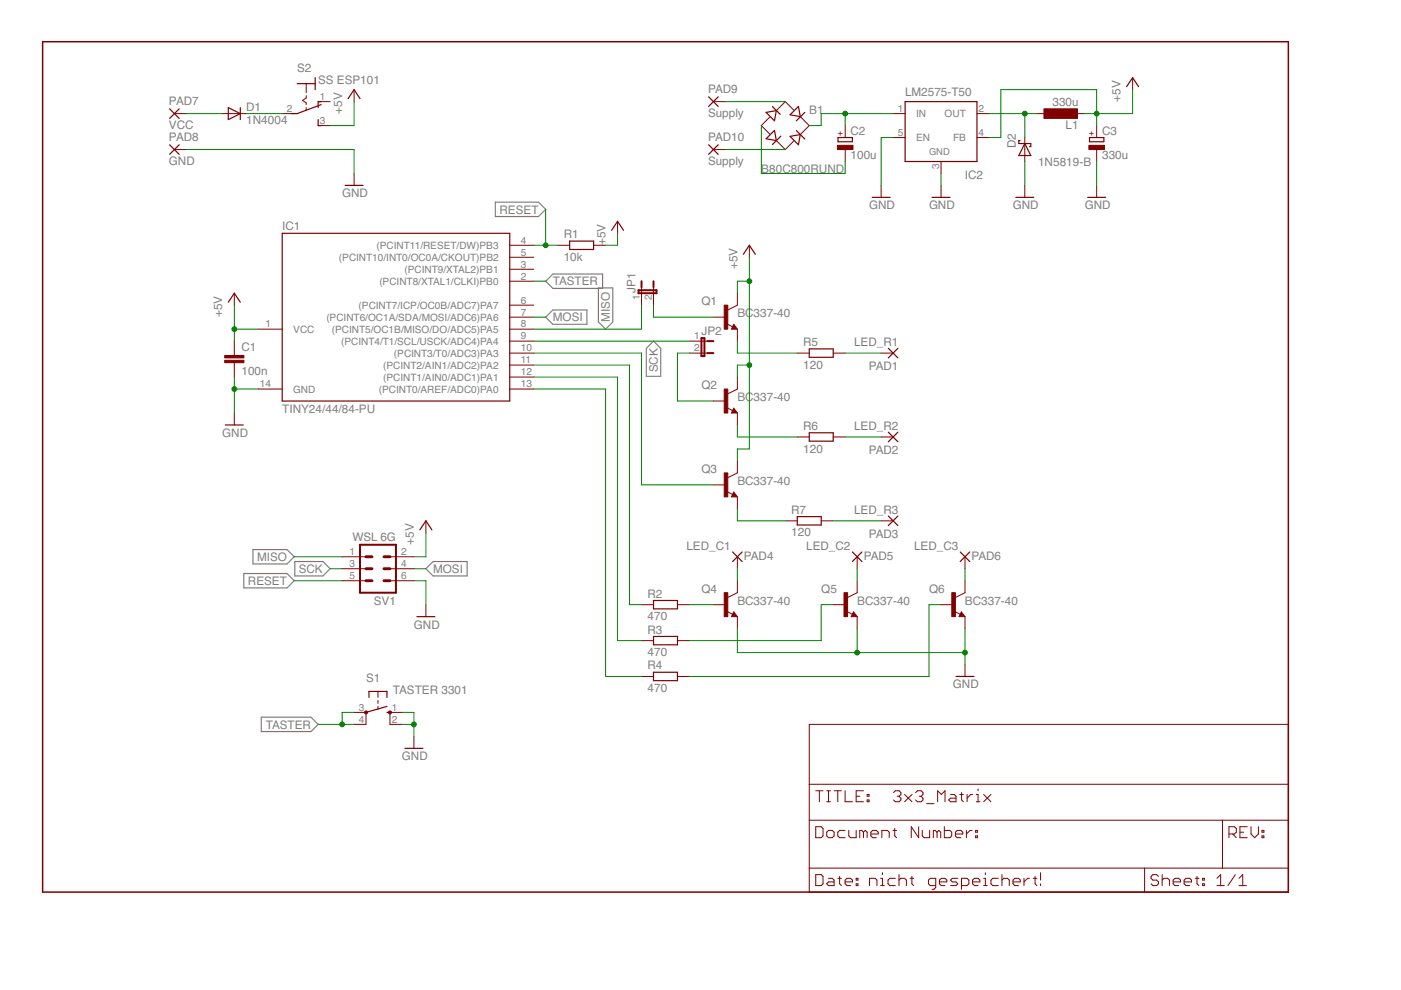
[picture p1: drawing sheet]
<svg xmlns="http://www.w3.org/2000/svg" width="297mm" height="210mm" viewBox="0 0 297 210" stroke-linecap="round" stroke-linejoin="round" font-family="sans-serif">
<defs><g id="words">
<g font-size="2.5" fill="#808080">
<text x="63" y="15.2">S2</text>
<text x="67.4" y="17.7">SS ESP101</text>
<text x="35.8" y="22.2">PAD7</text>
<text x="52.2" y="23.6">D1</text>
<text x="150.1" y="19.7">PAD9</text>
<text x="191.9" y="20.3">LM2575-T50</text>
<text x="223.1" y="22.6">330u</text>
<text x="237.6" y="21.5" transform="rotate(-90 237.6 21.5)">+5V</text>
<text x="35.8" y="27.4">VCC</text>
<text x="35.8" y="29.8">PAD8</text>
<text x="52.2" y="26.4">1N4004</text>
<text x="72.5" y="24.1" transform="rotate(-90 72.5 24.1)">+5V</text>
<text x="150.1" y="24.8">Supply</text>
<text x="150.1" y="29.8">PAD10</text>
<text x="171.6" y="24.1">B1</text>
<text x="180.3" y="28.7">C2</text>
<text x="225.9" y="27.4">L1</text>
<text x="233.7" y="28.7">C3</text>
<text x="35.8" y="35">GND</text>
<text x="150.1" y="35">Supply</text>
<text x="180.3" y="33.8">100u</text>
<text x="215.4" y="31.4" transform="rotate(-90 215.4 31.4)">D2</text>
<text x="220.1" y="35.1">1N5819-B</text>
<text x="233.7" y="33.8">330u</text>
<text x="72.5" y="41.9">GND</text>
<text x="161.4" y="36.8">B80C800RUND</text>
<text x="204.6" y="38">IC2</text>
<text x="105.9" y="45.3">RESET</text>
<text x="184.3" y="44.4">GND</text>
<text x="197" y="44.4">GND</text>
<text x="214.7" y="44.4">GND</text>
<text x="230" y="44.4">GND</text>
<text x="59.8" y="48.7">IC1</text>
<text x="119.5" y="50.5">R1</text>
<text x="128.4" y="52" transform="rotate(-90 128.4 52)">+5V</text>
<text x="119.5" y="55.3">10k</text>
<text x="156.3" y="57.1" transform="rotate(-90 156.3 57.1)">+5V</text>
<text x="117.2" y="60.5">TASTER</text>
<text x="134.7" y="62.2" transform="rotate(-90 134.7 62.2)">JP1</text>
<text x="148.7" y="64.7">Q1</text>
<text x="47.1" y="67.3" transform="rotate(-90 47.1 67.3)">+5V</text>
<text x="117.2" y="68.1">MOSI</text>
<text x="129.3" y="68.3" transform="rotate(-90 129.3 68.3)">MISO</text>
<text x="148.7" y="71.1">JP2</text>
<text x="156.3" y="67.3">BC337-40</text>
<text x="51.2" y="74.5">C1</text>
<text x="170.3" y="73.4">R5</text>
<text x="181.1" y="73.3">LED_R1</text>
<text x="51.2" y="79.6">100n</text>
<text x="139.4" y="79" transform="rotate(-90 139.4 79)">SCK</text>
<text x="148.7" y="82.5">Q2</text>
<text x="170.3" y="78.2">120</text>
<text x="184.2" y="78.5">PAD1</text>
<text x="59.8" y="87.6">TINY24/44/84-PU</text>
<text x="156.3" y="85">BC337-40</text>
<text x="47.1" y="92.6">GND</text>
<text x="170.3" y="95.9">120</text>
<text x="170.3" y="91.1">R6</text>
<text x="181.1" y="91.1">LED_R2</text>
<text x="148.7" y="100.3">Q3</text>
<text x="184.2" y="96.3">PAD2</text>
<text x="156.3" y="102.8">BC337-40</text>
<text x="167.8" y="113.7">120</text>
<text x="167.8" y="108.9">R7</text>
<text x="181.1" y="108.9">LED_R3</text>
<text x="54.5" y="118.9">MISO</text>
<text x="74.7" y="114.7">WSL 6G</text>
<text x="87.8" y="115.5" transform="rotate(-90 87.8 115.5)">+5V</text>
<text x="145.5" y="116.5">LED_C1</text>
<text x="157.7" y="118.7">PAD4</text>
<text x="170.9" y="116.5">LED_C2</text>
<text x="183.1" y="118.7">PAD5</text>
<text x="184.2" y="114.1">PAD3</text>
<text x="193.8" y="116.5">LED_C3</text>
<text x="206" y="118.7">PAD6</text>
<text x="52.6" y="124">RESET</text>
<text x="63.4" y="121.5">SCK</text>
<text x="91.8" y="121.5">MOSI</text>
<text x="148.7" y="125.7">Q4</text>
<text x="174.1" y="125.7">Q5</text>
<text x="197" y="125.7">Q6</text>
<text x="79.3" y="128.2">SV1</text>
<text x="137.3" y="131.5">470</text>
<text x="137.3" y="126.7">R2</text>
<text x="156.3" y="128.2">BC337-40</text>
<text x="181.7" y="128.2">BC337-40</text>
<text x="204.6" y="128.2">BC337-40</text>
<text x="87.8" y="133.3">GND</text>
<text x="137.3" y="134.3">R3</text>
<text x="137.3" y="139.1">470</text>
<text x="137.3" y="141.9">R4</text>
<text x="77.6" y="144.7">S1</text>
<text x="83.3" y="147.2">TASTER 3301</text>
<text x="137.3" y="146.7">470</text>
<text x="202" y="146">GND</text>
<text x="56.4" y="154.5">TASTER</text>
<text x="85.2" y="161.2">GND</text>
</g>
<g font-size="2.1" fill="#808080">
<text x="60.8" y="23.7">2</text>
<text x="67.8" y="21.2">1</text>
<text x="190.3" y="23.7">1</text>
<text x="207.5" y="23.7">2</text>
<text x="67.8" y="26.3">3</text>
<text x="190.3" y="28.8">5</text>
<text x="194.2" y="24.8">IN</text>
<text x="194.2" y="29.9">EN</text>
<text x="200.3" y="24.8">OUT</text>
<text x="202.1" y="29.9">FB</text>
<text x="207.5" y="28.8">4</text>
<text x="199.2" y="35.8" transform="rotate(-90 199.2 35.8)">3</text>
<text x="79.8" y="52.8">(PCINT11/RESET/DW)PB3</text>
<text x="110.4" y="51.7">4</text>
<text x="71.9" y="55.3">(PCINT10/INT0/OC0A/CKOUT)PB2</text>
<text x="85.8" y="57.9">(PCINT9/XTAL2)PB1</text>
<text x="110.4" y="54.2">5</text>
<text x="110.4" y="56.7">3</text>
<text x="110.4" y="59.3">2</text>
<text x="76" y="65.5">(PCINT7/ICP/OC0B/ADC7)PA7</text>
<text x="80.4" y="60.4">(PCINT8/XTAL1/CLKI)PB0</text>
<text x="110.4" y="64.4">6</text>
<text x="135.7" y="63.7" transform="rotate(-90 135.7 63.7)">1</text>
<text x="138.2" y="63.7" transform="rotate(-90 138.2 63.7)">2</text>
<text x="56.3" y="69.4">1</text>
<text x="62.2" y="70.6">VCC</text>
<text x="69.2" y="68">(PCINT6/OC1A/SDA/MOSI/ADC6)PA6</text>
<text x="70.4" y="70.6">(PCINT5/OC1B/MISO/DO/ADC5)PA5</text>
<text x="110.4" y="66.9">7</text>
<text x="110.4" y="69.4">8</text>
<text x="110.4" y="72">9</text>
<text x="147.2" y="72">1</text>
<text x="72.3" y="73.1">(PCINT4/T1/SCL/USCK/ADC4)PA4</text>
<text x="83.5" y="75.6">(PCINT3/T0/ADC3)PA3</text>
<text x="110.4" y="74.5">10</text>
<text x="110.4" y="77.1">11</text>
<text x="147.2" y="74.5">2</text>
<text x="55.1" y="82.1">14</text>
<text x="62.2" y="83.2">GND</text>
<text x="80.3" y="83.2">(PCINT0/AREF/ADC0)PA0</text>
<text x="81.3" y="78.2">(PCINT2/AIN1/ADC2)PA2</text>
<text x="81.3" y="80.7">(PCINT1/AIN0/ADC1)PA1</text>
<text x="110.4" y="79.6">12</text>
<text x="110.4" y="82.1">13</text>
<text x="74.1" y="117.7">1</text>
<text x="85" y="117.7">2</text>
<text x="74.1" y="120.2">3</text>
<text x="74.1" y="122.8">5</text>
<text x="85" y="120.2">4</text>
<text x="85" y="122.8">6</text>
<text x="76.1" y="150.7">3</text>
<text x="76.1" y="153.2">4</text>
<text x="83" y="150.7">1</text>
<text x="83" y="153.2">2</text>
</g>
<text font-size="2" fill="#808080" x="197" y="33">GND</text>
<g font-size="1.8" fill="#800000">
<text x="178.6" y="28.8" transform="rotate(-90 178.6 28.8)">+</text>
<text x="231.9" y="28.8" transform="rotate(-90 231.9 28.8)">+</text>
</g>
</g></defs>
<g fill="#808080" stroke="#808080" stroke-width=".25">
<path d="M62.4 118l-1.5 1.6z"/>
<path d="M53.6 119.6h7.3z"/>
<path d="M60.9 116.5l1.5 1.5z"/>
<path d="M53.6 116.5h7.3z"/>
<path d="M53.6 116.5v3.1z"/>
<path d="M126.9 68.3l1.5 1.5z"/>
<path d="M126.9 61v7.3z"/>
<path d="M128.4 69.8l1.5-1.5z"/>
<path d="M129.9 61v7.3z"/>
<path d="M126.9 61h3z"/>
<path d="M70 120.6l-1.5 1.5z"/>
<path d="M62.5 122.1h6z"/>
<path d="M68.5 119.1l1.5 1.5z"/>
<path d="M62.5 119.1h6z"/>
<path d="M62.5 119.1v3z"/>
<path d="M138.6 72.3l1.5 1.6z"/>
<path d="M140.1 73.9v5.9z"/>
<path d="M138.6 72.3l-1.6 1.6z"/>
<path d="M137 73.9v5.9z"/>
<path d="M137 79.8h3.1z"/>
<path d="M62.4 123.1l-1.5 1.6z"/>
<path d="M51.7 124.7h9.2z"/>
<path d="M60.9 121.6l1.5 1.5z"/>
<path d="M51.7 121.6h9.2z"/>
<path d="M51.7 121.6v3.1z"/>
<path d="M115.7 44.4l-1.5 1.5z"/>
<path d="M105 45.9h9.2z"/>
<path d="M114.2 42.9l1.5 1.5z"/>
<path d="M105 42.9h9.2z"/>
<path d="M105 42.9v3z"/>
<path d="M90.3 120.6l1.5-1.5z"/>
<path d="M91.8 119.1h7.2z"/>
<path d="M90.3 120.6l1.5 1.5z"/>
<path d="M91.8 122.1h7.2z"/>
<path d="M99 119.1v3z"/>
<path d="M115.7 67.2l1.5-1.5z"/>
<path d="M117.2 65.7h7.2z"/>
<path d="M115.7 67.2l1.5 1.6z"/>
<path d="M117.2 68.8h7.2z"/>
<path d="M124.4 65.7v3.1z"/>
<path d="M67.5 153.6l-1.6 1.5z"/>
<path d="M55.4 155.1h10.5z"/>
<path d="M65.9 152.1l1.6 1.5z"/>
<path d="M55.4 152.1h10.5z"/>
<path d="M55.4 152.1v3z"/>
<path d="M115.7 59.6l1.5-1.5z"/>
<path d="M117.2 58.1h10.6z"/>
<path d="M115.7 59.6l1.5 1.6z"/>
<path d="M117.2 61.2h10.6z"/>
<path d="M127.8 58.1v3.1z"/>
</g>
<g fill="#800000" stroke="#800000" stroke-width=".25">
<path d="M120.8 52.9h5.1z"/>
<path d="M120.8 51.1h5.1z"/>
<path d="M125.9 51.1v1.8z"/>
<path d="M120.8 51.1v1.8z"/>
<path d="M47.8 90.1h3.8z"/>
<path d="M130.9 46.9l1.3 1.9z"/>
<path d="M130.9 46.9l-1.2 1.9z"/>
<path d="M138.6 129.1h5z"/>
<path d="M138.6 127.3h5z"/>
<path d="M143.6 127.3v1.8z"/>
<path d="M138.6 127.3v1.8z"/>
<path d="M138.6 136.7h5z"/>
<path d="M138.6 134.9h5z"/>
<path d="M143.6 134.9v1.8z"/>
<path d="M138.6 134.9v1.8z"/>
<path d="M138.6 144.3h5z"/>
<path d="M138.6 142.5h5z"/>
<path d="M143.6 142.5v1.8z"/>
<path d="M138.6 142.5v1.8z"/>
<path d="M90.3 110.4l1.3 1.9z"/>
<path d="M90.3 110.4l-1.3 1.9z"/>
<path d="M88.4 130.7h3.8z"/>
<path d="M171.6 75.8h5.1z"/>
<path d="M171.6 74h5.1z"/>
<path d="M176.7 74v1.8z"/>
<path d="M171.6 74v1.8z"/>
<path d="M171.6 93.5h5.1z"/>
<path d="M171.6 91.8h5.1z"/>
<path d="M176.7 91.8v1.7z"/>
<path d="M171.6 91.8v1.7z"/>
<path d="M169 111.3h5.1z"/>
<path d="M169 109.5h5.1z"/>
<path d="M174.1 109.5v1.8z"/>
<path d="M169 109.5v1.8z"/>
<path d="M158.9 52l1.2 1.9z"/>
<path d="M158.9 52l-1.3 1.9z"/>
<path d="M188.3 73.9l2.1 2z"/>
<path d="M190.4 73.9l-2.1 2z"/>
<path d="M188.3 91.6l2.1 2.1z"/>
<path d="M190.4 91.6l-2.1 2.1z"/>
<path d="M188.3 109.4l2.1 2z"/>
<path d="M190.4 109.4l-2.1 2z"/>
<path d="M157.4 117l-2.1 2.1z"/>
<path d="M155.3 117l2.1 2.1z"/>
<path d="M182.8 117l-2.1 2.1z"/>
<path d="M180.7 117l2.1 2.1z"/>
<path d="M205.6 117l-2 2.1z"/>
<path d="M203.6 117l2 2.1z"/>
<path d="M202.7 143.4h3.8z"/>
<path d="M59.8 49.5h48.3z"/>
<path d="M108.1 49.5v35.5z"/>
<path d="M59.8 85h48.3z"/>
<path d="M59.8 49.5v35.5z"/>
<path d="M49.7 62.2l1.2 1.9z"/>
<path d="M49.7 62.2l-1.3 1.9z"/>
<path d="M155.3 69.7h.8z"/>
<path d="M155.6 69l.5 .7z"/>
<path d="M155.6 69l-.3 .5z"/>
<path d="M155.3 69.5h.4z"/>
<path d="M155.6 69.3l.1 .2z"/>
<path d="M155.3 87.4h.8z"/>
<path d="M155.6 86.8l.5 .6z"/>
<path d="M155.6 86.8l-.3 .5z"/>
<path d="M155.3 87.3h.4z"/>
<path d="M155.6 87.1l.1 .2z"/>
<path d="M155.3 105.2h.8z"/>
<path d="M155.6 104.6l.5 .6z"/>
<path d="M155.6 104.6l-.3 .5z"/>
<path d="M155.3 105.1h.4z"/>
<path d="M155.6 104.8l.1 .3z"/>
<path d="M155.3 130.6h.8z"/>
<path d="M155.6 130l.5 .6z"/>
<path d="M155.6 130l-.3 .5z"/>
<path d="M155.3 130.5h.4z"/>
<path d="M155.6 130.2l.1 .3z"/>
<path d="M180.7 130.6h.8z"/>
<path d="M181 130l.5 .6z"/>
<path d="M181 130l-.3 .5z"/>
<path d="M180.7 130.5h.4z"/>
<path d="M181 130.2l.1 .3z"/>
<path d="M203.6 130.6h.7z"/>
<path d="M203.8 130l.5 .6z"/>
<path d="M203.8 130l-.2 .5z"/>
<path d="M203.6 130.5h.4z"/>
<path d="M203.8 130.2l.2 .3z"/>
<path d="M82 151h.7z"/>
<path d="M82 146.6v1.3z"/>
<path d="M78.2 146.6v1.3z"/>
<path d="M80.1 146.6h1.9z"/>
<path d="M78.2 146.6h1.9z"/>
<path d="M77.6 151l4.4-1.2z"/>
<path d="M36 23.1l2 2z"/>
<path d="M36 25.1l2-2z"/>
<path d="M36 30.7l2 2z"/>
<path d="M36 32.7l2-2z"/>
<path d="M66.8 17.7v1.3z"/>
<path d="M64.9 17.7h1.9z"/>
<path d="M63 17.7h1.9z"/>
<path d="M66.8 16.5v1.2z"/>
<path d="M61.7 24.1h1.3z"/>
<path d="M63 24.1l5.1-1.9z"/>
<path d="M67.5 25.4v1.2z"/>
<path d="M67.5 26.6h.6z"/>
<path d="M67.5 21.5v1.3z"/>
<path d="M67.5 21.5h.6z"/>
<path d="M75.1 19l1.2 1.9z"/>
<path d="M75.1 19l-1.3 1.9z"/>
<path d="M73.2 39.3h3.8z"/>
<path d="M48.4 25.4l2.5-1.3z"/>
<path d="M48.4 22.8l2.5 1.3z"/>
<path d="M50.9 22.8v1.3z"/>
<path d="M48.4 22.8v2.6z"/>
<path d="M50.9 24.1v1.3z"/>
<path d="M162.4 29.4l2.2 .4z"/>
<path d="M164.2 27.6l.4 2.2z"/>
<path d="M163.8 30.6l1.7-1.7z"/>
<path d="M162.4 23.8l2.2-.3z"/>
<path d="M164.6 23.5l-.4 2.1z"/>
<path d="M163.8 22.6l1.6 1.6z"/>
<path d="M169.3 22.6l.4 2.1z"/>
<path d="M167.5 24.3l2.2 .4z"/>
<path d="M168.8 25.6l1.8-1.8z"/>
<path d="M169.7 28.5l-.4 2.2z"/>
<path d="M167.5 28.9l2.2-.4z"/>
<path d="M168.8 27.7l1.8 1.8z"/>
<path d="M162.4 29.4l1.8-1.8z"/>
<path d="M162.4 23.8l1.8 1.8z"/>
<path d="M167.5 24.3l1.8-1.7z"/>
<path d="M167.5 28.9l1.8 1.8z"/>
<path d="M150.2 20.5l2.1 2.1z"/>
<path d="M150.2 22.6l2.1-2.1z"/>
<path d="M150.2 30.7l2.1 2z"/>
<path d="M150.2 32.7l2.1-2z"/>
<path d="M85.9 158.7h3.8z"/>
<path d="M230.6 41.8h3.8z"/>
<path d="M240.1 16.5l1.3 1.9z"/>
<path d="M240.1 16.5l-1.2 1.9z"/>
<path d="M191.9 21.5h15.2z"/>
<path d="M207.1 21.5v12.7z"/>
<path d="M191.9 34.2h15.2z"/>
<path d="M191.9 21.5v12.7z"/>
<path d="M217.3 30.4l1.2 2.6z"/>
<path d="M217.3 30.4l-1.3 2.6z"/>
<path d="M216 29.8v.6z"/>
<path d="M216 30.4h1.3z"/>
<path d="M216 33h2.5z"/>
<path d="M217.3 30.4h1.2z"/>
<path d="M216 29.8h.3z"/>
<path d="M218.5 30.4v.7z"/>
<path d="M218.3 31.1h.2z"/>
<path d="M215.4 41.8h3.8z"/>
<path d="M197.6 41.8h3.8z"/>
<path d="M184.9 41.8h3.8z"/>
<path d="M177.7 30.1h3z"/>
<path d="M180.7 29.2v.9z"/>
<path d="M177.7 29.2v.9z"/>
<path d="M177.7 29.2h3z"/>
<path d="M231 30.1h3z"/>
<path d="M234 29.2v.9z"/>
<path d="M231 29.2v.9z"/>
<path d="M231 29.2h3z"/>
</g>
<g fill="#800000" stroke="#800000" stroke-width=".21">
<path d="M125.9 52h2.5z"/>
<path d="M118.2 52h2.6z"/>
<path d="M49.7 87.6v2.5z"/>
<path d="M130.9 46.9v2.6z"/>
<path d="M143.6 128.2h2.6z"/>
<path d="M136 128.2h2.6z"/>
<path d="M143.6 135.8h2.6z"/>
<path d="M136 135.8h2.6z"/>
<path d="M143.6 143.4h2.6z"/>
<path d="M136 143.4h2.6z"/>
<path d="M49.7 72.3v2.6z"/>
<path d="M49.7 77.4v2.5z"/>
<path d="M49.7 74.9v.5z"/>
<path d="M49.7 76.9v.5z"/>
<path d="M90.3 110.4v2.6z"/>
<path d="M90.3 128.2v2.5z"/>
<path d="M176.7 74.9h2.5z"/>
<path d="M169 74.9h2.6z"/>
<path d="M176.7 92.6h2.5z"/>
<path d="M169 92.6h2.6z"/>
<path d="M174.1 110.4h2.6z"/>
<path d="M166.5 110.4h2.5z"/>
<path d="M158.9 52v2.5z"/>
<path d="M186.8 74.9h2.6z"/>
<path d="M186.8 92.6h2.6z"/>
<path d="M186.8 110.4h2.6z"/>
<path d="M156.3 118v2.6z"/>
<path d="M181.7 118v2.6z"/>
<path d="M204.6 118v2.6z"/>
<path d="M204.6 140.9v2.5z"/>
<path d="M54.8 82.5h5z"/>
<path d="M54.8 69.8h5z"/>
<path d="M108.1 64.7h5.1z"/>
<path d="M108.1 67.2h5.1z"/>
<path d="M108.1 69.8h5.1z"/>
<path d="M108.1 72.3h5.1z"/>
<path d="M108.1 74.9h5.1z"/>
<path d="M108.1 77.4h5.1z"/>
<path d="M108.1 79.9h5.1z"/>
<path d="M108.1 82.5h5.1z"/>
<path d="M108.1 52h5.1z"/>
<path d="M108.1 54.5h5.1z"/>
<path d="M108.1 57.1h5.1z"/>
<path d="M108.1 59.6h5.1z"/>
<path d="M49.7 62.2v2.5z"/>
<path d="M151.3 67.2h2.5z"/>
<path d="M156.3 69.8v2.5z"/>
<path d="M156.3 62.2v2.5z"/>
<path d="M154.3 65.7l2-1z"/>
<path d="M155.6 68.8l.7 1z"/>
<path d="M155.1 69.8h1.2z"/>
<path d="M155.6 68.8l-.5 1z"/>
<path d="M154.1 68.7l1.2 .6z"/>
<path d="M151.3 85h2.5z"/>
<path d="M156.3 87.6v2.5z"/>
<path d="M156.3 79.9v2.6z"/>
<path d="M154.3 83.5l2-1z"/>
<path d="M155.6 86.6l.7 1z"/>
<path d="M155.1 87.6h1.2z"/>
<path d="M155.6 86.6l-.5 1z"/>
<path d="M154.1 86.4l1.2 .7z"/>
<path d="M151.3 102.8h2.5z"/>
<path d="M156.3 105.3v2.6z"/>
<path d="M156.3 97.7v2.6z"/>
<path d="M154.3 101.3l2-1z"/>
<path d="M155.6 104.3l.7 1z"/>
<path d="M155.1 105.3h1.2z"/>
<path d="M155.6 104.3l-.5 1z"/>
<path d="M154.1 104.2l1.2 .6z"/>
<path d="M151.3 128.2h2.5z"/>
<path d="M156.3 130.7v2.6z"/>
<path d="M156.3 123.1v2.6z"/>
<path d="M154.3 126.7l2-1z"/>
<path d="M155.6 129.7l.7 1z"/>
<path d="M155.1 130.7h1.2z"/>
<path d="M155.6 129.7l-.5 1z"/>
<path d="M154.1 129.6l1.2 .6z"/>
<path d="M176.7 128.2h2.5z"/>
<path d="M181.7 130.7v2.6z"/>
<path d="M181.7 123.1v2.6z"/>
<path d="M179.7 126.7l2-1z"/>
<path d="M181 129.7l.7 1z"/>
<path d="M180.5 130.7h1.2z"/>
<path d="M181 129.7l-.5 1z"/>
<path d="M179.5 129.6l1.2 .6z"/>
<path d="M199.5 128.2h2.6z"/>
<path d="M204.6 130.7v2.6z"/>
<path d="M204.6 123.1v2.6z"/>
<path d="M202.6 126.7l2-1z"/>
<path d="M203.8 129.7l.8 1z"/>
<path d="M203.3 130.7h1.3z"/>
<path d="M203.8 129.7l-.5 1z"/>
<path d="M202.4 129.6l1.2 .6z"/>
<path d="M136 62.2v2.5z"/>
<path d="M136 60.9v1.3z"/>
<path d="M138.6 62.2v2.5z"/>
<path d="M138.6 60.9v1.3z"/>
<path d="M72.5 118h5.1z"/>
<path d="M72.5 120.6h5.1z"/>
<path d="M72.5 123.1h5.1z"/>
<path d="M82.7 118h5.1z"/>
<path d="M82.7 120.6h5.1z"/>
<path d="M82.7 123.1h5.1z"/>
<path d="M146.2 72.3h2.5z"/>
<path d="M148.7 72.3h1.3z"/>
<path d="M146.2 74.9h2.5z"/>
<path d="M148.7 74.9h1.3z"/>
<path d="M75.1 151h2.5z"/>
<path d="M82.7 151h2.5z"/>
<path d="M82.7 153.6h2.5z"/>
<path d="M75.1 153.6h2.5z"/>
<path d="M80.1 148.5v.6z"/>
<path d="M80.1 149.8v.6z"/>
<path d="M80.1 146.6v1.3z"/>
<path d="M82.7 151v2.6z"/>
<path d="M77.6 151v2.6z"/>
<path d="M37 24.1h2.5z"/>
<path d="M37 31.7h2.5z"/>
<path d="M64.9 17.7v1.9z"/>
<path d="M64.9 20.3v.5z"/>
<path d="M64.9 21.8v.4z"/>
<path d="M64.9 22.8v.7z"/>
<path d="M59.8 24.1h2.6z"/>
<path d="M67.5 26.6h2.5z"/>
<path d="M67.5 21.5h2.5z"/>
<path d="M64.2 21.3l.7-.5z"/>
<path d="M64.2 21.3l.7 .5z"/>
<path d="M75.1 19v2.5z"/>
<path d="M75.1 36.8v2.5z"/>
<path d="M47.1 24.1h2.6z"/>
<path d="M49.7 24.1h2.5z"/>
<path d="M171.6 26.6l-1.9 1.9z"/>
<path d="M164.6 29.8l1.9 1.9z"/>
<path d="M161.4 26.6l1.8 1.8z"/>
<path d="M163.2 24.8l-1.8 1.8z"/>
<path d="M164.6 23.5l1.9-2z"/>
<path d="M166.5 21.5l1.8 1.8z"/>
<path d="M169.7 24.7l1.9 1.9z"/>
<path d="M168.3 29.9l-1.8 1.8z"/>
<path d="M151.3 21.5h2.5z"/>
<path d="M151.3 31.7h2.5z"/>
<path d="M87.8 156.1v2.6z"/>
<path d="M232.5 39.3v2.5z"/>
<path d="M240.1 16.5v2.5z"/>
<path d="M171.6 189.1h71.1z"/>
<path d="M259.2 173.9h14z"/>
<path d="M171.6 184.1v5z"/>
<path d="M173 185.4v2.4z"/>
<path d="M173 187.8h1.1z"/>
<path d="M174.5 187.4l-.4 .4z"/>
<path d="M174.5 185.8v1.6z"/>
<path d="M174.1 185.4l.4 .4z"/>
<path d="M173 185.4h1.1z"/>
<path d="M175.7 186.2h.7z"/>
<path d="M176.4 186.2l.4 .4z"/>
<path d="M176.8 186.6v1.2z"/>
<path d="M175.7 187.8h1.1z"/>
<path d="M175.3 187.4l.4 .4z"/>
<path d="M175.7 187l-.4 .4z"/>
<path d="M175.7 187h1.1z"/>
<path d="M178 185.8v1.6z"/>
<path d="M178 187.4l.4 .4z"/>
<path d="M177.6 186.2h.8z"/>
<path d="M179.6 187.8h.7z"/>
<path d="M179.2 187.4l.4 .4z"/>
<path d="M179.2 186.6v.8z"/>
<path d="M179.2 186.6l.4-.4z"/>
<path d="M179.6 186.2h.7z"/>
<path d="M180.3 186.2l.4 .4z"/>
<path d="M180.7 186.6v.4z"/>
<path d="M179.2 187h1.5z"/>
<path d="M181.5 186.2h.4z"/>
<path d="M181.9 186.2v.4z"/>
<path d="M181.5 186.6h.4z"/>
<path d="M181.5 186.2v.4z"/>
<path d="M181.5 187.4h.4z"/>
<path d="M181.9 187.4v.4z"/>
<path d="M181.5 187.8h.4z"/>
<path d="M181.5 187.4v.4z"/>
<path d="M184.4 186.2v1.6z"/>
<path d="M184.4 186.2h1.1z"/>
<path d="M185.5 186.2l.4 .4z"/>
<path d="M185.9 186.6v1.2z"/>
<path d="M186.7 186.2h.4z"/>
<path d="M187.1 186.2v1.6z"/>
<path d="M186.7 187.8h.8z"/>
<path d="M187.1 185v.4z"/>
<path d="M188.7 186.2h1.1z"/>
<path d="M188.7 186.2l-.4 .4z"/>
<path d="M188.3 186.6v.8z"/>
<path d="M188.3 187.4l.4 .4z"/>
<path d="M188.7 187.8h1.1z"/>
<path d="M190.6 185.4v2.4z"/>
<path d="M190.6 186.6l.4-.4z"/>
<path d="M191 186.2h.8z"/>
<path d="M191.8 186.2l.4 .4z"/>
<path d="M192.2 186.6v1.2z"/>
<path d="M193.3 185.8v1.6z"/>
<path d="M193.3 187.4l.4 .4z"/>
<path d="M193 186.2h.7z"/>
<path d="M197.6 188.6h.4z"/>
<path d="M198 188.6l.4-.4z"/>
<path d="M198.4 186.2v2z"/>
<path d="M197.2 186.2h1.2z"/>
<path d="M197.2 186.2l-.4 .4z"/>
<path d="M196.8 186.6v.8z"/>
<path d="M196.8 187.4l.4 .4z"/>
<path d="M197.2 187.8h1.2z"/>
<path d="M199.6 187.8h.7z"/>
<path d="M199.2 187.4l.4 .4z"/>
<path d="M199.2 186.6v.8z"/>
<path d="M199.2 186.6l.4-.4z"/>
<path d="M199.6 186.2h.7z"/>
<path d="M200.3 186.2l.4 .4z"/>
<path d="M200.7 186.6v.4z"/>
<path d="M199.2 187h1.5z"/>
<path d="M201.5 187.8h1.2z"/>
<path d="M202.7 187.8l.4-.4z"/>
<path d="M202.7 187l.4 .4z"/>
<path d="M201.9 187h.8z"/>
<path d="M201.5 186.6l.4 .4z"/>
<path d="M201.5 186.6l.4-.4z"/>
<path d="M201.9 186.2h1.2z"/>
<path d="M203.9 186.2v2.4z"/>
<path d="M203.9 186.2h1.1z"/>
<path d="M205 186.2l.4 .4z"/>
<path d="M205.4 186.6v.8z"/>
<path d="M205 187.8l.4-.4z"/>
<path d="M203.9 187.8h1.1z"/>
<path d="M206.6 187.8h.8z"/>
<path d="M206.2 187.4l.4 .4z"/>
<path d="M206.2 186.6v.8z"/>
<path d="M206.2 186.6l.4-.4z"/>
<path d="M206.6 186.2h.8z"/>
<path d="M207.4 186.2l.4 .4z"/>
<path d="M207.8 186.6v.4z"/>
<path d="M206.2 187h1.6z"/>
<path d="M208.5 186.2h.4z"/>
<path d="M208.9 186.2v1.6z"/>
<path d="M208.5 187.8h.8z"/>
<path d="M208.9 185v.4z"/>
<path d="M210.5 186.2h1.1z"/>
<path d="M210.1 186.6l.4-.4z"/>
<path d="M210.1 186.6v.8z"/>
<path d="M210.1 187.4l.4 .4z"/>
<path d="M210.5 187.8h1.1z"/>
<path d="M212.4 185.4v2.4z"/>
<path d="M212.4 186.6l.4-.4z"/>
<path d="M212.8 186.2h.8z"/>
<path d="M213.6 186.2l.4 .4z"/>
<path d="M214 186.6v1.2z"/>
<path d="M215.2 187.8h.7z"/>
<path d="M214.8 187.4l.4 .4z"/>
<path d="M214.8 186.6v.8z"/>
<path d="M214.8 186.6l.4-.4z"/>
<path d="M215.2 186.2h.7z"/>
<path d="M215.9 186.2l.4 .4z"/>
<path d="M216.3 186.6v.4z"/>
<path d="M214.8 187h1.5z"/>
<path d="M217.1 186.2v1.6z"/>
<path d="M217.1 187l.8-.8z"/>
<path d="M217.9 186.2h.4z"/>
<path d="M219.5 185.8v1.6z"/>
<path d="M219.5 187.4l.3 .4z"/>
<path d="M219.1 186.2h.7z"/>
<path d="M220.6 187.4v.4z"/>
<path d="M220.6 185v1.6z"/>
<path d="M171.6 184.1h71.1z"/>
<path d="M171.6 173.9v10.2z"/>
<path d="M273.2 173.9v10.2z"/>
<path d="M242.7 184.1v5z"/>
<path d="M242.7 184.1h16.5z"/>
<path d="M242.7 189.1h30.5z"/>
<path d="M245.2 185.4l.4 .4z"/>
<path d="M244.4 185.4h.8z"/>
<path d="M244.4 185.4l-.3 .4z"/>
<path d="M244.1 185.8v.4z"/>
<path d="M244.1 186.2l.3 .4z"/>
<path d="M244.4 186.6h.8z"/>
<path d="M245.2 186.6l.4 .4z"/>
<path d="M245.6 187v.4z"/>
<path d="M245.2 187.8l.4-.4z"/>
<path d="M244.4 187.8h.8z"/>
<path d="M244.1 187.4l.3 .4z"/>
<path d="M246.4 185.4v2.4z"/>
<path d="M246.4 186.6l.4-.4z"/>
<path d="M246.8 186.2h.8z"/>
<path d="M247.6 186.2l.3 .4z"/>
<path d="M247.9 186.6v1.2z"/>
<path d="M249.1 187.8h.8z"/>
<path d="M248.7 187.4l.4 .4z"/>
<path d="M248.7 186.6v.8z"/>
<path d="M248.7 186.6l.4-.4z"/>
<path d="M249.1 186.2h.8z"/>
<path d="M249.9 186.2l.4 .4z"/>
<path d="M250.3 186.6v.4z"/>
<path d="M248.7 187h1.6z"/>
<path d="M251.5 187.8h.7z"/>
<path d="M251.1 187.4l.4 .4z"/>
<path d="M251.1 186.6v.8z"/>
<path d="M251.1 186.6l.4-.4z"/>
<path d="M251.5 186.2h.7z"/>
<path d="M252.2 186.2l.4 .4z"/>
<path d="M252.6 186.6v.4z"/>
<path d="M251.1 187h1.5z"/>
<path d="M253.8 185.8v1.6z"/>
<path d="M253.8 187.4l.4 .4z"/>
<path d="M253.4 186.2h.8z"/>
<path d="M255 186.2h.4z"/>
<path d="M255.4 186.2v.4z"/>
<path d="M255 186.6h.4z"/>
<path d="M255 186.2v.4z"/>
<path d="M255 187.4h.4z"/>
<path d="M255.4 187.4v.4z"/>
<path d="M255 187.8h.4z"/>
<path d="M255 187.4v.4z"/>
<path d="M258 186.2l.8-.8z"/>
<path d="M258.8 185.4v2.4z"/>
<path d="M258 187.8h1.6z"/>
<path d="M261.9 185.4l-1.6 2.4z"/>
<path d="M262.7 186.2l.8-.8z"/>
<path d="M263.5 185.4v2.4z"/>
<path d="M262.7 187.8h1.6z"/>
<path d="M260.6 175.3v2.3z"/>
<path d="M260.6 175.3h1.1z"/>
<path d="M261.7 175.3l.4 .4z"/>
<path d="M262.1 175.7v.7z"/>
<path d="M261.7 176.8l.4-.4z"/>
<path d="M260.6 176.8h1.1z"/>
<path d="M261.3 176.8l.8 .8z"/>
<path d="M262.9 175.3h1.6z"/>
<path d="M262.9 175.3v2.3z"/>
<path d="M262.9 177.6h1.6z"/>
<path d="M262.9 176.4h.8z"/>
<path d="M265.2 175.3v1.5z"/>
<path d="M265.2 176.8l.8 .8z"/>
<path d="M266 177.6l.8-.8z"/>
<path d="M266.8 175.3v1.5z"/>
<path d="M267.6 176.1h.4z"/>
<path d="M268 176.1v.3z"/>
<path d="M267.6 176.4h.4z"/>
<path d="M267.6 176.1v.3z"/>
<path d="M267.6 177.2h.4z"/>
<path d="M268 177.2v.4z"/>
<path d="M267.6 177.6h.4z"/>
<path d="M267.6 177.2v.4z"/>
<path d="M259.2 173.9v10.2z"/>
<path d="M171.6 173.9h87.6z"/>
<path d="M259.2 184.1h14z"/>
<path d="M273.2 184.1v5z"/>
<path d="M171.6 166.3v7.6z"/>
<path d="M171.6 153.6h101.6z"/>
<path d="M273.2 153.6v12.7z"/>
<path d="M171.6 166.3h101.6z"/>
<path d="M171.6 153.6v12.7z"/>
<path d="M273.2 166.3v7.6z"/>
<path d="M173.7 167.7v2.3z"/>
<path d="M173 167.7h1.5z"/>
<path d="M175.3 170h.8z"/>
<path d="M175.7 167.7v2.3z"/>
<path d="M175.3 167.7h.8z"/>
<path d="M177.6 167.7v2.3z"/>
<path d="M176.8 167.7h1.6z"/>
<path d="M179.2 167.7v2.3z"/>
<path d="M179.2 170h1.5z"/>
<path d="M181.5 167.7h1.6z"/>
<path d="M181.5 167.7v2.3z"/>
<path d="M181.5 170h1.6z"/>
<path d="M181.5 168.8h.8z"/>
<path d="M183.9 168.4h.4z"/>
<path d="M184.3 168.4v.4z"/>
<path d="M183.9 168.8h.4z"/>
<path d="M183.9 168.4v.4z"/>
<path d="M183.9 169.6h.4z"/>
<path d="M184.3 169.6v.4z"/>
<path d="M183.9 170h.4z"/>
<path d="M183.9 169.6v.4z"/>
<path d="M173 175.3v2.3z"/>
<path d="M173 177.6h1.1z"/>
<path d="M174.5 177.2l-.4 .4z"/>
<path d="M174.5 175.7v1.5z"/>
<path d="M174.1 175.3l.4 .4z"/>
<path d="M173 175.3h1.1z"/>
<path d="M175.7 177.6h.7z"/>
<path d="M176.4 177.6l.4-.4z"/>
<path d="M176.8 176.4v.8z"/>
<path d="M176.4 176.1l.4 .3z"/>
<path d="M175.7 176.1h.7z"/>
<path d="M175.7 176.1l-.4 .3z"/>
<path d="M175.3 176.4v.8z"/>
<path d="M175.3 177.2l.4 .4z"/>
<path d="M178 176.1h1.2z"/>
<path d="M178 176.1l-.4 .3z"/>
<path d="M177.6 176.4v.8z"/>
<path d="M177.6 177.2l.4 .4z"/>
<path d="M178 177.6h1.2z"/>
<path d="M180 176.1v1.1z"/>
<path d="M180 177.2l.3 .4z"/>
<path d="M180.3 177.6h1.2z"/>
<path d="M181.5 176.1v1.5z"/>
<path d="M182.3 176.1v1.5z"/>
<path d="M182.3 176.1h.4z"/>
<path d="M182.7 176.1l.4 .3z"/>
<path d="M183.1 176.4v1.2z"/>
<path d="M183.1 176.4l.4-.3z"/>
<path d="M183.5 176.1l.4 .3z"/>
<path d="M183.9 176.4v1.2z"/>
<path d="M185 177.6h.8z"/>
<path d="M184.6 177.2l.4 .4z"/>
<path d="M184.6 176.4v.8z"/>
<path d="M184.6 176.4l.4-.3z"/>
<path d="M185 176.1h.8z"/>
<path d="M185.8 176.1l.4 .3z"/>
<path d="M186.2 176.4v.4z"/>
<path d="M184.6 176.8h1.6z"/>
<path d="M187 176.1v1.5z"/>
<path d="M187 176.1h1.2z"/>
<path d="M188.2 176.1l.3 .3z"/>
<path d="M188.5 176.4v1.2z"/>
<path d="M189.7 175.7v1.5z"/>
<path d="M189.7 177.2l.4 .4z"/>
<path d="M189.3 176.1h.8z"/>
<path d="M193.2 175.3v2.3z"/>
<path d="M193.2 175.3l1.6 2.3z"/>
<path d="M194.8 175.3v2.3z"/>
<path d="M195.5 176.1v1.1z"/>
<path d="M195.5 177.2l.4 .4z"/>
<path d="M195.9 177.6h1.2z"/>
<path d="M197.1 176.1v1.5z"/>
<path d="M197.9 176.1v1.5z"/>
<path d="M197.9 176.1h.4z"/>
<path d="M198.3 176.1l.4 .3z"/>
<path d="M198.7 176.4v1.2z"/>
<path d="M198.7 176.4l.4-.3z"/>
<path d="M199.1 176.1l.4 .3z"/>
<path d="M199.5 176.4v1.2z"/>
<path d="M200.2 175.3v2.3z"/>
<path d="M200.2 177.6h1.2z"/>
<path d="M201.4 177.6l.4-.4z"/>
<path d="M201.8 176.4v.8z"/>
<path d="M201.4 176.1l.4 .3z"/>
<path d="M200.2 176.1h1.2z"/>
<path d="M202.9 177.6h.8z"/>
<path d="M202.6 177.2l.3 .4z"/>
<path d="M202.6 176.4v.8z"/>
<path d="M202.6 176.4l.3-.3z"/>
<path d="M202.9 176.1h.8z"/>
<path d="M203.7 176.1l.4 .3z"/>
<path d="M204.1 176.4v.4z"/>
<path d="M202.6 176.8h1.5z"/>
<path d="M204.9 176.1v1.5z"/>
<path d="M204.9 176.8l.8-.7z"/>
<path d="M205.7 176.1h.4z"/>
<path d="M206.8 176.1h.4z"/>
<path d="M207.2 176.1v.3z"/>
<path d="M206.8 176.4h.4z"/>
<path d="M206.8 176.1v.3z"/>
<path d="M206.8 177.2h.4z"/>
<path d="M207.2 177.2v.4z"/>
<path d="M206.8 177.6h.4z"/>
<path d="M206.8 177.2v.4z"/>
<path d="M189.4 168l.4-.3z"/>
<path d="M189.8 167.7h.8z"/>
<path d="M190.6 167.7l.4 .3z"/>
<path d="M191 168v.4z"/>
<path d="M191 168.4l-.4 .4z"/>
<path d="M190.2 168.8h.4z"/>
<path d="M190.6 168.8l.4 .4z"/>
<path d="M191 169.2v.4z"/>
<path d="M191 169.6l-.4 .4z"/>
<path d="M189.8 170h.8z"/>
<path d="M189.4 169.6l.4 .4z"/>
<path d="M191.8 168.4l1.6 1.6z"/>
<path d="M191.8 170l1.6-1.6z"/>
<path d="M194.1 168l.4-.3z"/>
<path d="M194.5 167.7h.8z"/>
<path d="M195.3 167.7l.4 .3z"/>
<path d="M195.7 168v.4z"/>
<path d="M195.7 168.4l-.4 .4z"/>
<path d="M194.9 168.8h.4z"/>
<path d="M195.3 168.8l.4 .4z"/>
<path d="M195.7 169.2v.4z"/>
<path d="M195.7 169.6l-.4 .4z"/>
<path d="M194.5 170h.8z"/>
<path d="M194.1 169.6l.4 .4z"/>
<path d="M196.5 170.4h1.5z"/>
<path d="M198.8 167.7v2.3z"/>
<path d="M198.8 167.7l.8 .7z"/>
<path d="M199.6 168.4l.8-.7z"/>
<path d="M200.4 167.7v2.3z"/>
<path d="M201.5 168.4h.8z"/>
<path d="M202.3 168.4l.4 .4z"/>
<path d="M202.7 168.8v1.2z"/>
<path d="M201.5 170h1.2z"/>
<path d="M201.1 169.6l.4 .4z"/>
<path d="M201.1 169.6l.4-.4z"/>
<path d="M201.5 169.2h1.2z"/>
<path d="M203.9 168v1.6z"/>
<path d="M203.9 169.6l.4 .4z"/>
<path d="M203.5 168.4h.8z"/>
<path d="M205 168.4v1.6z"/>
<path d="M205 169.2l.8-.8z"/>
<path d="M205.8 168.4h.4z"/>
<path d="M207 168.4h.4z"/>
<path d="M207.4 168.4v1.6z"/>
<path d="M207 170h.8z"/>
<path d="M207.4 167.3v.4z"/>
<path d="M208.6 168.4l1.5 1.6z"/>
<path d="M208.6 170l1.5-1.6z"/>
<path d="M189.4 24.1h2.5z"/>
<path d="M207.1 24.1h2.6z"/>
<path d="M199.5 34.2v2.6z"/>
<path d="M207.1 29.2h2.6z"/>
<path d="M189.4 29.2h2.5z"/>
<path d="M217.3 31.7v2.5z"/>
<path d="M217.3 29.2v2.5z"/>
<path d="M227.4 24.1h2.6z"/>
<path d="M219.8 24.1h2.6z"/>
<path d="M217.3 39.3v2.5z"/>
<path d="M199.5 39.3v2.5z"/>
<path d="M186.8 39.3v2.5z"/>
<path d="M179.2 31.7v2.5z"/>
<path d="M179.2 26.6v2.6z"/>
<path d="M232.5 31.7v2.5z"/>
<path d="M232.5 26.6v2.6z"/>
<path d="M77.4 150.8h.5v.5h-.5z" fill-rule="evenodd"/>
<circle cx="82.7" cy="151.1" r=".32"/>
</g>
<g fill="#800000" stroke="#800000" stroke-width=".21">
<path d="M47.6 76.4h4.1v.5h-4.1z"/>
<path d="M47.6 75.4h4.1v.5h-4.1z"/>
<path d="M153.5 64.7h.8v5.1h-.8z"/>
<path d="M153.5 82.5h.8v5.1h-.8z"/>
<path d="M153.5 100.3h.8v5h-.8z"/>
<path d="M153.5 125.7h.8v5h-.8z"/>
<path d="M178.9 125.7h.8v5h-.8z"/>
<path d="M201.8 125.7h.8v5h-.8z"/>
<path d="M221.3 23.1h7.2v2h-7.2z"/>
<path d="M177.5 30.8h3.3v.9h-3.3z"/>
<path d="M230.9 30.8h3.3v.9h-3.3z"/>
</g>
<g fill="#800000" stroke="#800000" stroke-width=".42">
<path d="M136 59.6v1.3z"/>
<path d="M138.6 59.6v1.3z"/>
<path d="M135.4 62.2h3.8z"/>
<path d="M139.2 61.5v.7z"/>
<path d="M135.4 61.5h3.8z"/>
<path d="M135.4 61.5v.7z"/>
<path d="M76.3 115.5h7.6z"/>
<path d="M83.9 115.5v10.2z"/>
<path d="M76.3 115.5v10.2z"/>
<path d="M76.3 125.7h7.6z"/>
<path d="M150 72.3h1.3z"/>
<path d="M150 74.9h1.3z"/>
<path d="M148.7 71.7v3.8z"/>
<path d="M148.7 75.5h.7z"/>
<path d="M149.4 71.7v3.8z"/>
<path d="M148.7 71.7h.7z"/>
</g>
<g fill="#800000" stroke="#800000" stroke-width=".61">
<path d="M77.6 123.1h1.3z"/>
<path d="M77.6 120.6h1.3z"/>
<path d="M77.6 118h1.3z"/>
<path d="M81.4 123.1h1.3z"/>
<path d="M81.4 120.6h1.3z"/>
<path d="M81.4 118h1.3z"/>
</g>
<g fill="#800000" stroke="#800000" stroke-width=".32">
<path d="M9 8.8v180.3z"/>
<path d="M9 189.1h264.2z"/>
<path d="M273.2 8.8v180.3z"/>
<path d="M9 8.8h264.2z"/>
</g>
<g fill="#008000" stroke="#008000" stroke-width=".21">
<path d="M204.6 138.4v2.5z"/>
<path d="M204.6 133.3v5.1z"/>
<path d="M181.7 133.3v5.1z"/>
<path d="M156.3 133.3v5.1z"/>
<path d="M156.3 138.4h25.4z"/>
<path d="M181.7 138.4h22.9z"/>
<path d="M49.7 79.9v2.6z"/>
<path d="M49.7 82.5h5.1z"/>
<path d="M49.7 82.5v5.1z"/>
<path d="M87.8 123.1h2.5z"/>
<path d="M90.3 123.1v5.1z"/>
<path d="M39.5 31.7h35.6z"/>
<path d="M75.1 31.7v5.1z"/>
<path d="M85.2 151h2.6z"/>
<path d="M87.8 151v2.6z"/>
<path d="M87.8 153.6v2.5z"/>
<path d="M85.2 153.6h2.6z"/>
<path d="M232.5 34.2v5.1z"/>
<path d="M217.3 34.2v5.1z"/>
<path d="M199.5 36.8v2.5z"/>
<path d="M186.8 29.2h2.6z"/>
<path d="M186.8 29.2v10.1z"/>
<path d="M49.7 69.8h5.1z"/>
<path d="M49.7 64.7v5.1z"/>
<path d="M49.7 69.8v2.5z"/>
<path d="M87.8 118h2.5z"/>
<path d="M90.3 113v5z"/>
<path d="M128.4 52h2.5z"/>
<path d="M130.9 49.5v2.5z"/>
<path d="M70 26.6h5.1z"/>
<path d="M75.1 21.5v5.1z"/>
<path d="M156.3 59.6v2.6z"/>
<path d="M156.3 59.6h2.6z"/>
<path d="M158.9 54.5v5.1z"/>
<path d="M156.3 77.4v2.5z"/>
<path d="M156.3 77.4h2.6z"/>
<path d="M158.9 59.6v17.8z"/>
<path d="M156.3 95.2v2.5z"/>
<path d="M156.3 95.2h2.6z"/>
<path d="M158.9 77.4v17.8z"/>
<path d="M232.5 24.1v2.5z"/>
<path d="M230 24.1h2.5z"/>
<path d="M209.7 29.2h2.5z"/>
<path d="M212.2 19v10.2z"/>
<path d="M212.2 19h20.3z"/>
<path d="M232.5 19v5.1z"/>
<path d="M232.5 24.1h7.6z"/>
<path d="M240.1 19v5.1z"/>
<path d="M128.4 82.5v60.9z"/>
<path d="M128.4 143.4h7.6z"/>
<path d="M113.2 82.5h15.2z"/>
<path d="M130.9 79.9v55.9z"/>
<path d="M130.9 135.8h5.1z"/>
<path d="M113.2 79.9h17.7z"/>
<path d="M133.5 77.4v50.8z"/>
<path d="M133.5 128.2h2.5z"/>
<path d="M113.2 77.4h20.3z"/>
<path d="M136 102.8h15.3z"/>
<path d="M136 74.9v27.9z"/>
<path d="M113.2 74.9h22.8z"/>
<path d="M146.2 143.4h50.8z"/>
<path d="M197 128.2h2.5z"/>
<path d="M197 128.2v15.2z"/>
<path d="M146.2 128.2h5.1z"/>
<path d="M146.2 135.8h27.9z"/>
<path d="M174.1 128.2h2.6z"/>
<path d="M174.1 128.2v7.6z"/>
<path d="M176.7 110.4h10.1z"/>
<path d="M179.2 92.6h7.6z"/>
<path d="M179.2 74.9h7.6z"/>
<path d="M156.3 120.6v2.5z"/>
<path d="M181.7 120.6v2.5z"/>
<path d="M204.6 120.6v2.5z"/>
<path d="M62.4 118h10.1z"/>
<path d="M136 64.7v5.1z"/>
<path d="M113.2 69.8h22.8z"/>
<path d="M70 120.6h2.5z"/>
<path d="M113.2 72.3h33z"/>
<path d="M62.4 123.1h10.1z"/>
<path d="M115.7 52h2.5z"/>
<path d="M113.2 52h2.5z"/>
<path d="M115.7 44.4v7.6z"/>
<path d="M87.8 120.6h2.5z"/>
<path d="M113.2 67.2h2.5z"/>
<path d="M143.6 85h7.7z"/>
<path d="M143.6 74.9v10.1z"/>
<path d="M143.6 74.9h2.6z"/>
<path d="M138.6 64.7v2.5z"/>
<path d="M138.6 67.2h12.7z"/>
<path d="M72.5 153.6h2.6z"/>
<path d="M67.5 153.6h5z"/>
<path d="M72.5 151h2.6z"/>
<path d="M72.5 151v2.6z"/>
<path d="M113.2 59.6h2.5z"/>
<path d="M39.5 24.1h7.6z"/>
<path d="M52.2 24.1h7.6z"/>
<path d="M171.6 26.6h2.5z"/>
<path d="M174.1 24.1v2.5z"/>
<path d="M174.1 24.1h5.1z"/>
<path d="M179.2 24.1v2.5z"/>
<path d="M179.2 24.1h10.2z"/>
<path d="M153.8 21.5h12.7z"/>
<path d="M153.8 31.7h12.7z"/>
<path d="M156.3 72.3v2.6z"/>
<path d="M156.3 74.9h12.7z"/>
<path d="M156.3 90.1v2.5z"/>
<path d="M156.3 92.6h12.7z"/>
<path d="M156.3 107.9v2.5z"/>
<path d="M156.3 110.4h10.2z"/>
<path d="M179.2 34.2v2.6z"/>
<path d="M161.4 26.6v10.2z"/>
<path d="M161.4 36.8h17.8z"/>
<path d="M209.7 24.1h7.6z"/>
<path d="M217.3 24.1v5.1z"/>
<path d="M217.3 24.1h2.5z"/>
<circle cx="181.7" cy="138.4" r=".51"/>
<circle cx="204.6" cy="138.4" r=".51"/>
<circle cx="49.7" cy="82.5" r=".51"/>
<circle cx="87.8" cy="153.6" r=".51"/>
<circle cx="49.7" cy="69.8" r=".51"/>
<circle cx="158.9" cy="77.4" r=".51"/>
<circle cx="158.9" cy="59.6" r=".51"/>
<circle cx="232.5" cy="24.1" r=".51"/>
<circle cx="115.7" cy="52" r=".51"/>
<circle cx="72.5" cy="153.6" r=".51"/>
<circle cx="179.2" cy="24.1" r=".51"/>
<circle cx="217.3" cy="24.1" r=".51"/>
</g>
<use href="#words"/>
</svg>
